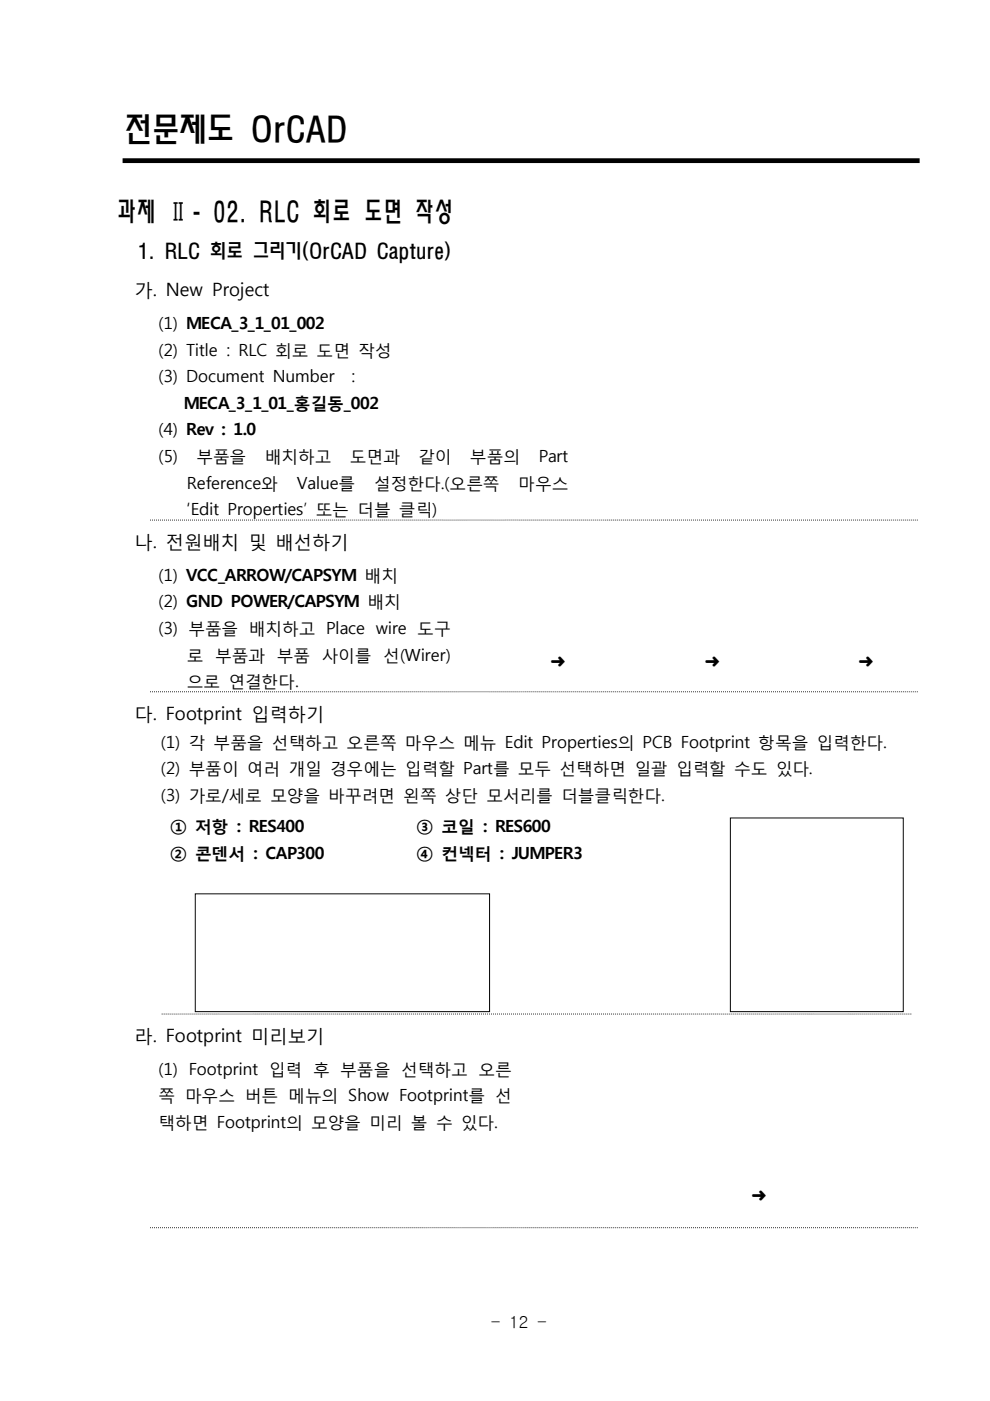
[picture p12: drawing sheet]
<svg xmlns="http://www.w3.org/2000/svg" width="210mm" height="297mm" viewBox="0 0 210 297" stroke-linecap="round" stroke-linejoin="round" font-family="sans-serif">
<defs><g id="words">
<text font-size="7" x="26.5" y="30">전문제도 OrCAD</text>
<text font-size="5.7" x="25" y="46.8">과제 Ⅱ- 02. RLC 회로 도면 작성</text>
<text font-size="4.2" x="29.2" y="54.7">1. RLC 회로 그리기(OrCAD Capture)</text>
<g font-size="3.9">
<text x="28.5" y="62.9">가. New Project</text>
<text x="28.5" y="116.2">나 전원배치 및 배선하기</text>
<text x="32.4" y="116.2">.</text>
<text x="28.5" y="152.6">다. Footprint 입력하기</text>
<text x="28.5" y="220.9">라. Footprint 미리보기</text>
</g>
<g font-size="3.6">
<text x="33.6" y="69.8">(1) MECA_3_1_01_002</text>
<text x="33.6" y="75.4">(2) Title : RLC 회로 도면 작성</text>
<text x="33.6" y="81.1">(3) Document Number</text>
<text x="74.5" y="81.1">:</text>
<text x="38.9" y="86.7">MECA_3_1_01_홍길동_002</text>
<text x="33.6" y="92.3">(4) Rev : 1.0</text>
<text x="33.6" y="98">(5)</text>
<text x="41.7" y="98">부품을</text>
<text x="56.1" y="98">배치하고</text>
<text x="74.2" y="98">도면과</text>
<text x="88.7" y="98">같이</text>
<text x="99.6" y="98">부품의</text>
<text x="114.2" y="98">Part</text>
<text x="39.6" y="103.7">Reference와</text>
<text x="62.9" y="103.7">Value를</text>
<text x="79.3" y="103.7">설정한다 오른쪽</text>
<text x="93.5" y="103.7">.(</text>
<text x="109.9" y="103.7">마우스</text>
<text x="39.6" y="109.2">‘Edit Properties’ 또는 더블 클릭)</text>
<text x="33.6" y="123.1">(1) VCC_ARROW/CAPSYM 배치</text>
<text x="33.6" y="128.7">(2) GND POWER/CAPSYM 배치</text>
<text x="33.6" y="134.4">(3) 부품을 배치하고 Place wire 도구</text>
<text x="39.6" y="140.1">로 부품과 부품 사이를 선(Wirer)</text>
<text x="116.6" y="141.3">➜</text>
<text x="149.3" y="141.3">➜</text>
<text x="181.9" y="141.3">➜</text>
<text x="39.6" y="145.7">으로 연결한다.</text>
<text x="34.1" y="158.5">(1) 각 부품을 선택하고 오른쪽 마우스 메뉴 Edit Properties의 PCB Footprint 항목을 입력한다.</text>
<text x="34.1" y="164.2">(2) 부품이 여러 개일 경우에는 입력할 Part를 모두 선택하면 일괄 입력할 수도 있다.</text>
<text x="34.1" y="169.8">(3) 가로 세로 모양을 바꾸려면 왼쪽 상단 모서리를 더블클릭한다.</text>
<text x="47.1" y="169.8">/</text>
<text x="36.1" y="176.5">① 저항 : RES400</text>
<text x="88.3" y="176.5">③ 코일 : RES600</text>
<text x="36.1" y="182.1">② 콘덴서 : CAP300</text>
<text x="88.3" y="182.1">④ 컨넥터 : JUMPER3</text>
<text x="33.6" y="227.9">(1) Footprint 입력 후 부품을 선택하고 오른</text>
<text x="33.6" y="233.5">쪽 마우스 버튼 메뉴의 Show Footprint를 선</text>
<text x="33.6" y="239.1">택하면 Footprint의 모양을 미리 볼 수 있다.</text>
<text x="159.2" y="254.5">➜</text>
<text x="104" y="281.5">- 12 -</text>
</g>
</g></defs>
<path d="M26 34.1h169" fill="none" stroke="#000" stroke-width="1" stroke-linecap="butt"/>
<g fill="none" stroke="#000" stroke-width=".21">
<path d="M31.8 110.3h.2M32.3 110.3h.1M32.7 110.3h.2M33.1 110.3h.2M33.5 110.3h.2M34 110.3h.1M34.4 110.3h.1M34.8 110.3h.2M35.2 110.3h.2M35.6 110.3h.2M36.1 110.3h.1M36.5 110.3h.2"/>
<path d="M36.9 110.3h.2M37.3 110.3h.2M37.8 110.3h.1M38.2 110.3h.2M38.6 110.3h.2M39 110.3h.2M39.5 110.3h.1M39.9 110.3h.1M40.3 110.3h.2M40.7 110.3h.2M41.1 110.3h.2M41.6 110.3h.1"/>
<path d="M42 110.3h.2M42.4 110.3h.2M42.8 110.3h.2M43.3 110.3h.1M43.7 110.3h.2M44.1 110.3h.2M44.5 110.3h.2M45 110.3h.1M45.4 110.3h.2M45.8 110.3h.2M46.2 110.3h.2M46.7 110.3h.1"/>
<path d="M47.1 110.3h.1M47.5 110.3h.2M47.9 110.3h.2M48.3 110.3h.2M48.8 110.3h.1M49.2 110.3h.2M49.6 110.3h.2M50 110.3h.2M50.5 110.3h.1M50.9 110.3h.2M51.3 110.3h.2M51.7 110.3h.2"/>
<path d="M52.2 110.3h.1M52.6 110.3h.1M53 110.3h.2M53.4 110.3h.2M53.8 110.3h.2M54.3 110.3h.1M54.7 110.3h.2M55.1 110.3h.2M55.5 110.3h.2M56 110.3h.1M56.4 110.3h.2M56.8 110.3h.2"/>
<path d="M57.2 110.3h.2M57.7 110.3h.1M58.1 110.3h.2M58.5 110.3h.2M58.9 110.3h.2M59.4 110.3h.1M59.8 110.3h.1M60.2 110.3h.2M60.6 110.3h.2M61 110.3h.2M61.5 110.3h.1M61.9 110.3h.2"/>
<path d="M62.3 110.3h.2M62.7 110.3h.2M63.2 110.3h.1M63.6 110.3h.2M64 110.3h.2M64.4 110.3h.2M64.9 110.3h.1M65.3 110.3h.1M65.7 110.3h.2M66.1 110.3h.2M66.5 110.3h.2M67 110.3h.1"/>
<path d="M67.4 110.3h.2M67.8 110.3h.2M68.2 110.3h.2M68.7 110.3h.1M69.1 110.3h.2M69.5 110.3h.2M69.9 110.3h.2M70.4 110.3h.1M70.8 110.3h.2M71.2 110.3h.2M71.6 110.3h.2M72.1 110.3h.1"/>
<path d="M72.5 110.3h.1M72.9 110.3h.2M73.3 110.3h.2M73.7 110.3h.2M74.2 110.3h.1M74.6 110.3h.2M75 110.3h.2M75.4 110.3h.2M75.9 110.3h.1M76.3 110.3h.2M76.7 110.3h.2M77.1 110.3h.2"/>
<path d="M77.6 110.3h.1M78 110.3h.1M78.4 110.3h.2M78.8 110.3h.2M79.2 110.3h.2M79.7 110.3h.1M80.1 110.3h.2M80.5 110.3h.2M80.9 110.3h.2M81.4 110.3h.1M81.8 110.3h.2M82.2 110.3h.2"/>
<path d="M82.6 110.3h.2M83.1 110.3h.1M83.5 110.3h.2M83.9 110.3h.2M84.3 110.3h.2M84.8 110.3h.1M85.2 110.3h.1M85.6 110.3h.2M86 110.3h.2M86.4 110.3h.2M86.9 110.3h.1M87.3 110.3h.2"/>
<path d="M87.7 110.3h.2M88.1 110.3h.2M88.6 110.3h.1M89 110.3h.2M89.4 110.3h.2M89.8 110.3h.2M90.3 110.3h.1M90.7 110.3h.1M91.1 110.3h.2M91.5 110.3h.2M91.9 110.3h.2M92.4 110.3h.1"/>
<path d="M92.8 110.3h.2M93.2 110.3h.2M93.6 110.3h.2M94.1 110.3h.1M94.5 110.3h.2M94.9 110.3h.2M95.3 110.3h.2M95.8 110.3h.1M96.2 110.3h.2M96.6 110.3h.2M97 110.3h.2M97.5 110.3h.1"/>
<path d="M97.9 110.3h.1M98.3 110.3h.2M98.7 110.3h.2M99.1 110.3h.2M99.6 110.3h.1M100 110.3h.2M100.4 110.3h.2M100.8 110.3h.2M101.3 110.3h.1M101.7 110.3h.2M102.1 110.3h.2M102.5 110.3h.2"/>
<path d="M103 110.3h.1M103.4 110.3h.1M103.8 110.3h.2M104.2 110.3h.2M104.6 110.3h.2M105.1 110.3h.1M105.5 110.3h.2M105.9 110.3h.2M106.3 110.3h.2M106.8 110.3h.1M107.2 110.3h.2M107.6 110.3h.2"/>
<path d="M108 110.3h.2M108.5 110.3h.1M108.9 110.3h.2M109.3 110.3h.2M109.7 110.3h.2M110.2 110.3h.1M110.6 110.3h.1M111 110.3h.2M111.4 110.3h.2M111.8 110.3h.2M112.3 110.3h.1M112.7 110.3h.2"/>
<path d="M113.1 110.3h.2M113.5 110.3h.2M114 110.3h.1M114.4 110.3h.2M114.8 110.3h.2M115.2 110.3h.2M115.7 110.3h.1M116.1 110.3h.1M116.5 110.3h.2M116.9 110.3h.2M117.3 110.3h.2M117.8 110.3h.1"/>
<path d="M118.2 110.3h.2M118.6 110.3h.2M119 110.3h.2M119.5 110.3h.1M119.9 110.3h.2M120.3 110.3h.2M120.7 110.3h.2M121.2 110.3h.1M121.6 110.3h.2M122 110.3h.2M122.4 110.3h.2M122.9 110.3h.1"/>
<path d="M123.3 110.3h.1M123.7 110.3h.2M124.1 110.3h.2M124.5 110.3h.2M125 110.3h.1M125.4 110.3h.2M125.8 110.3h.2M126.2 110.3h.2M126.7 110.3h.1M127.1 110.3h.2M127.5 110.3h.2M127.9 110.3h.2"/>
<path d="M128.4 110.3h.1M128.8 110.3h.1M129.2 110.3h.2M129.6 110.3h.2M130 110.3h.2M130.5 110.3h.1M130.9 110.3h.2M131.3 110.3h.2M131.7 110.3h.2M132.2 110.3h.1M132.6 110.3h.2M133 110.3h.2"/>
<path d="M133.4 110.3h.2M133.9 110.3h.1M134.3 110.3h.2M134.7 110.3h.2M135.1 110.3h.2M135.6 110.3h.1M136 110.3h.1M136.4 110.3h.2M136.8 110.3h.2M137.2 110.3h.2M137.7 110.3h.1M138.1 110.3h.2"/>
<path d="M138.5 110.3h.2M138.9 110.3h.2M139.4 110.3h.1M139.8 110.3h.2M140.2 110.3h.2M140.6 110.3h.2M141.1 110.3h.1M141.5 110.3h.1M141.9 110.3h.2M142.3 110.3h.2M142.7 110.3h.2M143.2 110.3h.1"/>
<path d="M143.6 110.3h.2M144 110.3h.2M144.4 110.3h.2M144.9 110.3h.1M145.3 110.3h.2M145.7 110.3h.2M146.1 110.3h.2M146.6 110.3h.1M147 110.3h.2M147.4 110.3h.2M147.8 110.3h.2M148.3 110.3h.1"/>
<path d="M148.7 110.3h.1M149.1 110.3h.2M149.5 110.3h.2M149.9 110.3h.2M150.4 110.3h.1M150.8 110.3h.2M151.2 110.3h.2M151.6 110.3h.2M152.1 110.3h.1M152.5 110.3h.2M152.9 110.3h.2M153.3 110.3h.2"/>
<path d="M153.8 110.3h.1M154.2 110.3h.1M154.6 110.3h.2M155 110.3h.2M155.4 110.3h.2M155.9 110.3h.1M156.3 110.3h.2M156.7 110.3h.2M157.1 110.3h.2M157.6 110.3h.1M158 110.3h.2M158.4 110.3h.2"/>
<path d="M158.8 110.3h.2M159.3 110.3h.1M159.7 110.3h.2M160.1 110.3h.2M160.5 110.3h.2M161 110.3h.1M161.4 110.3h.1M161.8 110.3h.2M162.2 110.3h.2M162.6 110.3h.2M163.1 110.3h.1M163.5 110.3h.2"/>
<path d="M163.9 110.3h.2M164.3 110.3h.2M164.8 110.3h.1M165.2 110.3h.2M165.6 110.3h.2M166 110.3h.2M166.5 110.3h.1M166.9 110.3h.1M167.3 110.3h.2M167.7 110.3h.2M168.1 110.3h.2M168.6 110.3h.1"/>
<path d="M169 110.3h.2M169.4 110.3h.2M169.8 110.3h.2M170.3 110.3h.1M170.7 110.3h.2M171.1 110.3h.2M171.5 110.3h.2M172 110.3h.1M172.4 110.3h.2M172.8 110.3h.2M173.2 110.3h.2M173.7 110.3h.1"/>
<path d="M174.1 110.3h.1M174.5 110.3h.2M174.9 110.3h.2M175.3 110.3h.2M175.8 110.3h.1M176.2 110.3h.2M176.6 110.3h.2M177 110.3h.2M177.5 110.3h.1M177.9 110.3h.2M178.3 110.3h.2M178.7 110.3h.2"/>
<path d="M179.2 110.3h.1M179.6 110.3h.1M180 110.3h.2M180.4 110.3h.2M180.8 110.3h.2M181.3 110.3h.1M181.7 110.3h.2M182.1 110.3h.2M182.5 110.3h.2M183 110.3h.1M183.4 110.3h.2M183.8 110.3h.2"/>
<path d="M184.2 110.3h.2M184.7 110.3h.1M185.1 110.3h.2M185.5 110.3h.2M185.9 110.3h.2M186.4 110.3h.1M186.8 110.3h.1M187.2 110.3h.2M187.6 110.3h.2M188 110.3h.2M188.5 110.3h.1M188.9 110.3h.2"/>
<path d="M189.3 110.3h.2M189.7 110.3h.2M190.2 110.3h.1M190.6 110.3h.2M191 110.3h.2M191.4 110.3h.2M191.9 110.3h.1M192.3 110.3h.1M192.7 110.3h.2M193.1 110.3h.2M193.5 110.3h.2M194 110.3h.1"/>
<path d="M194.4 110.3h.2M31.8 146.7h.2M32.3 146.7h.1M32.7 146.7h.2M33.1 146.7h.2M33.5 146.7h.2M34 146.7h.1M34.4 146.7h.1M34.8 146.7h.2M35.2 146.7h.2M35.6 146.7h.2M36.1 146.7h.1"/>
<path d="M36.5 146.7h.2M36.9 146.7h.2M37.3 146.7h.2M37.8 146.7h.1M38.2 146.7h.2M38.6 146.7h.2M39 146.7h.2M39.5 146.7h.1M39.9 146.7h.1M40.3 146.7h.2M40.7 146.7h.2M41.1 146.7h.2"/>
<path d="M41.6 146.7h.1M42 146.7h.2M42.4 146.7h.2M42.8 146.7h.2M43.3 146.7h.1M43.7 146.7h.2M44.1 146.7h.2M44.5 146.7h.2M45 146.7h.1M45.4 146.7h.2M45.8 146.7h.2M46.2 146.7h.2"/>
<path d="M46.7 146.7h.1M47.1 146.7h.1M47.5 146.7h.2M47.9 146.7h.2M48.3 146.7h.2M48.8 146.7h.1M49.2 146.7h.2M49.6 146.7h.2M50 146.7h.2M50.5 146.7h.1M50.9 146.7h.2M51.3 146.7h.2"/>
<path d="M51.7 146.7h.2M52.2 146.7h.1M52.6 146.7h.1M53 146.7h.2M53.4 146.7h.2M53.8 146.7h.2M54.3 146.7h.1M54.7 146.7h.2M55.1 146.7h.2M55.5 146.7h.2M56 146.7h.1M56.4 146.7h.2"/>
<path d="M56.8 146.7h.2M57.2 146.7h.2M57.7 146.7h.1M58.1 146.7h.2M58.5 146.7h.2M58.9 146.7h.2M59.4 146.7h.1M59.8 146.7h.1M60.2 146.7h.2M60.6 146.7h.2M61 146.7h.2M61.5 146.7h.1"/>
<path d="M61.9 146.7h.2M62.3 146.7h.2M62.7 146.7h.2M63.2 146.7h.1M63.6 146.7h.2M64 146.7h.2M64.4 146.7h.2M64.9 146.7h.1M65.3 146.7h.1M65.7 146.7h.2M66.1 146.7h.2M66.5 146.7h.2"/>
<path d="M67 146.7h.1M67.4 146.7h.2M67.8 146.7h.2M68.2 146.7h.2M68.7 146.7h.1M69.1 146.7h.2M69.5 146.7h.2M69.9 146.7h.2M70.4 146.7h.1M70.8 146.7h.2M71.2 146.7h.2M71.6 146.7h.2"/>
<path d="M72.1 146.7h.1M72.5 146.7h.1M72.9 146.7h.2M73.3 146.7h.2M73.7 146.7h.2M74.2 146.7h.1M74.6 146.7h.2M75 146.7h.2M75.4 146.7h.2M75.9 146.7h.1M76.3 146.7h.2M76.7 146.7h.2"/>
<path d="M77.1 146.7h.2M77.6 146.7h.1M78 146.7h.1M78.4 146.7h.2M78.8 146.7h.2M79.2 146.7h.2M79.7 146.7h.1M80.1 146.7h.2M80.5 146.7h.2M80.9 146.7h.2M81.4 146.7h.1M81.8 146.7h.2"/>
<path d="M82.2 146.7h.2M82.6 146.7h.2M83.1 146.7h.1M83.5 146.7h.2M83.9 146.7h.2M84.3 146.7h.2M84.8 146.7h.1M85.2 146.7h.1M85.6 146.7h.2M86 146.7h.2M86.4 146.7h.2M86.9 146.7h.1"/>
<path d="M87.3 146.7h.2M87.7 146.7h.2M88.1 146.7h.2M88.6 146.7h.1M89 146.7h.2M89.4 146.7h.2M89.8 146.7h.2M90.3 146.7h.1M90.7 146.7h.1M91.1 146.7h.2M91.5 146.7h.2M91.9 146.7h.2"/>
<path d="M92.4 146.7h.1M92.8 146.7h.2M93.2 146.7h.2M93.6 146.7h.2M94.1 146.7h.1M94.5 146.7h.2M94.9 146.7h.2M95.3 146.7h.2M95.8 146.7h.1M96.2 146.7h.2M96.6 146.7h.2M97 146.7h.2"/>
<path d="M97.5 146.7h.1M97.9 146.7h.1M98.3 146.7h.2M98.7 146.7h.2M99.1 146.7h.2M99.6 146.7h.1M100 146.7h.2M100.4 146.7h.2M100.8 146.7h.2M101.3 146.7h.1M101.7 146.7h.2M102.1 146.7h.2"/>
<path d="M102.5 146.7h.2M103 146.7h.1M103.4 146.7h.1M103.8 146.7h.2M104.2 146.7h.2M104.6 146.7h.2M105.1 146.7h.1M105.5 146.7h.2M105.9 146.7h.2M106.3 146.7h.2M106.8 146.7h.1M107.2 146.7h.2"/>
<path d="M107.6 146.7h.2M108 146.7h.2M108.5 146.7h.1M108.9 146.7h.2M109.3 146.7h.2M109.7 146.7h.2M110.2 146.7h.1M110.6 146.7h.1M111 146.7h.2M111.4 146.7h.2M111.8 146.7h.2M112.3 146.7h.1"/>
<path d="M112.7 146.7h.2M113.1 146.7h.2M113.5 146.7h.2M114 146.7h.1M114.4 146.7h.2M114.8 146.7h.2M115.2 146.7h.2M115.7 146.7h.1M116.1 146.7h.1M116.5 146.7h.2M116.9 146.7h.2M117.3 146.7h.2"/>
<path d="M117.8 146.7h.1M118.2 146.7h.2M118.6 146.7h.2M119 146.7h.2M119.5 146.7h.1M119.9 146.7h.2M120.3 146.7h.2M120.7 146.7h.2M121.2 146.7h.1M121.6 146.7h.2M122 146.7h.2M122.4 146.7h.2"/>
<path d="M122.9 146.7h.1M123.3 146.7h.1M123.7 146.7h.2M124.1 146.7h.2M124.5 146.7h.2M125 146.7h.1M125.4 146.7h.2M125.8 146.7h.2M126.2 146.7h.2M126.7 146.7h.1M127.1 146.7h.2M127.5 146.7h.2"/>
<path d="M127.9 146.7h.2M128.4 146.7h.1M128.8 146.7h.1M129.2 146.7h.2M129.6 146.7h.2M130 146.7h.2M130.5 146.7h.1M130.9 146.7h.2M131.3 146.7h.2M131.7 146.7h.2M132.2 146.7h.1M132.6 146.7h.2"/>
<path d="M133 146.7h.2M133.4 146.7h.2M133.9 146.7h.1M134.3 146.7h.2M134.7 146.7h.2M135.1 146.7h.2M135.6 146.7h.1M136 146.7h.1M136.4 146.7h.2M136.8 146.7h.2M137.2 146.7h.2M137.7 146.7h.1"/>
<path d="M138.1 146.7h.2M138.5 146.7h.2M138.9 146.7h.2M139.4 146.7h.1M139.8 146.7h.2M140.2 146.7h.2M140.6 146.7h.2M141.1 146.7h.1M141.5 146.7h.1M141.9 146.7h.2M142.3 146.7h.2M142.7 146.7h.2"/>
<path d="M143.2 146.7h.1M143.6 146.7h.2M144 146.7h.2M144.4 146.7h.2M144.9 146.7h.1M145.3 146.7h.2M145.7 146.7h.2M146.1 146.7h.2M146.6 146.7h.1M147 146.7h.2M147.4 146.7h.2M147.8 146.7h.2"/>
<path d="M148.3 146.7h.1M148.7 146.7h.1M149.1 146.7h.2M149.5 146.7h.2M149.9 146.7h.2M150.4 146.7h.1M150.8 146.7h.2M151.2 146.7h.2M151.6 146.7h.2M152.1 146.7h.1M152.5 146.7h.2M152.9 146.7h.2"/>
<path d="M153.3 146.7h.2M153.8 146.7h.1M154.2 146.7h.1M154.6 146.7h.2M155 146.7h.2M155.4 146.7h.2M155.9 146.7h.1M156.3 146.7h.2M156.7 146.7h.2M157.1 146.7h.2M157.6 146.7h.1M158 146.7h.2"/>
<path d="M158.4 146.7h.2M158.8 146.7h.2M159.3 146.7h.1M159.7 146.7h.2M160.1 146.7h.2M160.5 146.7h.2M161 146.7h.1M161.4 146.7h.1M161.8 146.7h.2M162.2 146.7h.2M162.6 146.7h.2M163.1 146.7h.1"/>
<path d="M163.5 146.7h.2M163.9 146.7h.2M164.3 146.7h.2M164.8 146.7h.1M165.2 146.7h.2M165.6 146.7h.2M166 146.7h.2M166.5 146.7h.1M166.9 146.7h.1M167.3 146.7h.2M167.7 146.7h.2M168.1 146.7h.2"/>
<path d="M168.6 146.7h.1M169 146.7h.2M169.4 146.7h.2M169.8 146.7h.2M170.3 146.7h.1M170.7 146.7h.2M171.1 146.7h.2M171.5 146.7h.2M172 146.7h.1M172.4 146.7h.2M172.8 146.7h.2M173.2 146.7h.2"/>
<path d="M173.7 146.7h.1M174.1 146.7h.1M174.5 146.7h.2M174.9 146.7h.2M175.3 146.7h.2M175.8 146.7h.1M176.2 146.7h.2M176.6 146.7h.2M177 146.7h.2M177.5 146.7h.1M177.9 146.7h.2M178.3 146.7h.2"/>
<path d="M178.7 146.7h.2M179.2 146.7h.1M179.6 146.7h.1M180 146.7h.2M180.4 146.7h.2M180.8 146.7h.2M181.3 146.7h.1M181.7 146.7h.2M182.1 146.7h.2M182.5 146.7h.2M183 146.7h.1M183.4 146.7h.2"/>
<path d="M183.8 146.7h.2M184.2 146.7h.2M184.7 146.7h.1M185.1 146.7h.2M185.5 146.7h.2M185.9 146.7h.2M186.4 146.7h.1M186.8 146.7h.1M187.2 146.7h.2M187.6 146.7h.2M188 146.7h.2M188.5 146.7h.1"/>
<path d="M188.9 146.7h.2M189.3 146.7h.2M189.7 146.7h.2M190.2 146.7h.1M190.6 146.7h.2M191 146.7h.2M191.4 146.7h.2M191.9 146.7h.1M192.3 146.7h.1M192.7 146.7h.2M193.1 146.7h.2M193.5 146.7h.2"/>
<path d="M194 146.7h.1M194.4 146.7h.2M154.9 173.4h36.6v41.1h-36.6zM41.4 189.5h62.4v25h-62.4zM34.3 215h.2M34.7 215h.2M35.1 215h.2M35.6 215h.1M36 215h.2M36.4 215h.2M36.8 215h.2M37.3 215h.1"/>
<path d="M37.7 215h.1M38.1 215h.2M38.5 215h.2M38.9 215h.2M39.4 215h.1M39.8 215h.2M40.2 215h.2M40.6 215h.2M41.1 215h.1M41.5 215h.2M41.9 215h.2M42.3 215h.2"/>
<path d="M42.8 215h.1M43.2 215h.1M43.6 215h.2M44 215h.2M44.4 215h.2M44.9 215h.1M45.3 215h.2M45.7 215h.2M46.1 215h.2M46.6 215h.1M47 215h.2M47.4 215h.2"/>
<path d="M47.8 215h.2M48.3 215h.1M48.7 215h.2M49.1 215h.2M49.5 215h.2M50 215h.1M50.4 215h.1M50.8 215h.2M51.2 215h.2M51.6 215h.2M52.1 215h.1M52.5 215h.2"/>
<path d="M52.9 215h.2M53.3 215h.2M53.8 215h.1M54.2 215h.2M54.6 215h.2M55 215h.2M55.5 215h.1M55.9 215h.1M56.3 215h.2M56.7 215h.2M57.1 215h.2M57.6 215h.1"/>
<path d="M58 215h.2M58.4 215h.2M58.8 215h.2M59.3 215h.1M59.7 215h.2M60.1 215h.2M60.5 215h.2M61 215h.1M61.4 215h.2M61.8 215h.2M62.2 215h.2M62.7 215h.1"/>
<path d="M63.1 215h.1M63.5 215h.2M63.9 215h.2M64.3 215h.2M64.8 215h.1M65.2 215h.2M65.6 215h.2M66 215h.2M66.5 215h.1M66.9 215h.2M67.3 215h.2M67.7 215h.2"/>
<path d="M68.2 215h.1M68.6 215h.1M69 215h.2M69.4 215h.2M69.8 215h.2M70.3 215h.1M70.7 215h.2M71.1 215h.2M71.5 215h.2M72 215h.1M72.4 215h.2M72.8 215h.2"/>
<path d="M73.2 215h.2M73.7 215h.1M74.1 215h.2M74.5 215h.2M74.9 215h.2M75.4 215h.1M75.8 215h.1M76.2 215h.2M76.6 215h.2M77 215h.2M77.5 215h.1M77.9 215h.2"/>
<path d="M78.3 215h.2M78.7 215h.2M79.2 215h.1M79.6 215h.2M80 215h.2M80.4 215h.2M80.9 215h.1M81.3 215h.1M81.7 215h.2M82.1 215h.2M82.5 215h.2M83 215h.1"/>
<path d="M83.4 215h.2M83.8 215h.2M84.2 215h.2M84.7 215h.1M85.1 215h.2M85.5 215h.2M85.9 215h.2M86.4 215h.1M86.8 215h.2M87.2 215h.2M87.6 215h.2M88.1 215h.1"/>
<path d="M88.5 215h.1M88.9 215h.2M89.3 215h.2M89.7 215h.2M90.2 215h.1M90.6 215h.2M91 215h.2M91.4 215h.2M91.9 215h.1M92.3 215h.2M92.7 215h.2M93.1 215h.2"/>
<path d="M93.6 215h.1M94 215h.1M94.4 215h.2M94.8 215h.2M95.2 215h.2M95.7 215h.1M96.1 215h.2M96.5 215h.2M96.9 215h.2M97.4 215h.1M97.8 215h.2M98.2 215h.2"/>
<path d="M98.6 215h.2M99.1 215h.1M99.5 215h.2M99.9 215h.2M100.3 215h.2M100.8 215h.1M101.2 215h.1M101.6 215h.2M102 215h.2M102.4 215h.2M102.9 215h.1M103.3 215h.2"/>
<path d="M103.7 215h.2M104.1 215h.2M104.6 215h.1M105 215h.2M105.4 215h.2M105.8 215h.2M106.3 215h.1M106.7 215h.1M107.1 215h.2M107.5 215h.2M107.9 215h.2M108.4 215h.1"/>
<path d="M108.8 215h.2M109.2 215h.2M109.6 215h.2M110.1 215h.1M110.5 215h.2M110.9 215h.2M111.3 215h.2M111.8 215h.1M112.2 215h.2M112.6 215h.2M113 215h.2M113.5 215h.1"/>
<path d="M113.9 215h.1M114.3 215h.2M114.7 215h.2M115.1 215h.2M115.6 215h.1M116 215h.2M116.4 215h.2M116.8 215h.2M117.3 215h.1M117.7 215h.2M118.1 215h.2M118.5 215h.2"/>
<path d="M119 215h.1M119.4 215h.1M119.8 215h.2M120.2 215h.2M120.6 215h.2M121.1 215h.1M121.5 215h.2M121.9 215h.2M122.3 215h.2M122.8 215h.1M123.2 215h.2M123.6 215h.2"/>
<path d="M124 215h.2M124.5 215h.1M124.9 215h.2M125.3 215h.2M125.7 215h.2M126.2 215h.1M126.6 215h.1M127 215h.2M127.4 215h.2M127.8 215h.2M128.3 215h.1M128.7 215h.2"/>
<path d="M129.1 215h.2M129.5 215h.2M130 215h.1M130.4 215h.2M130.8 215h.2M131.2 215h.2M131.7 215h.1M132.1 215h.1M132.5 215h.2M132.9 215h.2M133.3 215h.2M133.8 215h.1"/>
<path d="M134.2 215h.2M134.6 215h.2M135 215h.2M135.5 215h.1M135.9 215h.2M136.3 215h.2M136.7 215h.2M137.2 215h.1M137.6 215h.2M138 215h.2M138.4 215h.2M138.9 215h.1"/>
<path d="M139.3 215h.1M139.7 215h.2M140.1 215h.2M140.5 215h.2M141 215h.1M141.4 215h.2M141.8 215h.2M142.2 215h.2M142.7 215h.1M143.1 215h.2M143.5 215h.2M143.9 215h.2"/>
<path d="M144.4 215h.1M144.8 215h.1M145.2 215h.2M145.6 215h.2M146 215h.2M146.5 215h.1M146.9 215h.2M147.3 215h.2M147.7 215h.2M148.2 215h.1M148.6 215h.2M149 215h.2"/>
<path d="M149.4 215h.2M149.9 215h.1M150.3 215h.2M150.7 215h.2M151.1 215h.2M151.6 215h.1M152 215h.1M152.4 215h.2M152.8 215h.2M153.2 215h.2M153.7 215h.1M154.1 215h.2"/>
<path d="M154.5 215h.2M154.9 215h.2M155.4 215h.1M155.8 215h.2M156.2 215h.2M156.6 215h.2M157.1 215h.1M157.5 215h.1M157.9 215h.2M158.3 215h.2M158.7 215h.2M159.2 215h.1"/>
<path d="M159.6 215h.2M160 215h.2M160.4 215h.2M160.9 215h.1M161.3 215h.2M161.7 215h.2M162.1 215h.2M162.6 215h.1M163 215h.2M163.4 215h.2M163.8 215h.2M164.3 215h.1"/>
<path d="M164.7 215h.1M165.1 215h.2M165.5 215h.2M165.9 215h.2M166.4 215h.1M166.8 215h.2M167.2 215h.2M167.6 215h.2M168.1 215h.1M168.5 215h.2M168.9 215h.2M169.3 215h.2"/>
<path d="M169.8 215h.1M170.2 215h.1M170.6 215h.2M171 215h.2M171.4 215h.2M171.9 215h.1M172.3 215h.2M172.7 215h.2M173.1 215h.2M173.6 215h.1M174 215h.2M174.4 215h.2"/>
<path d="M174.8 215h.2M175.3 215h.1M175.7 215h.2M176.1 215h.2M176.5 215h.2M177 215h.1M177.4 215h.1M177.8 215h.2M178.2 215h.2M178.6 215h.2M179.1 215h.1M179.5 215h.2"/>
<path d="M179.9 215h.2M180.3 215h.2M180.8 215h.1M181.2 215h.2M181.6 215h.2M182 215h.2M182.5 215h.1M182.9 215h.1M183.3 215h.2M183.7 215h.2M184.1 215h.2M184.6 215h.1"/>
<path d="M185 215h.2M185.4 215h.2M185.8 215h.2M186.3 215h.1M186.7 215h.2M187.1 215h.2M187.5 215h.2M188 215h.1M188.4 215h.2M188.8 215h.2M189.2 215h.2M189.7 215h.1"/>
<path d="M190.1 215h.1M190.5 215h.2M190.9 215h.2M191.3 215h.2M191.8 215h.1M192.2 215h.2M192.6 215h.2M193 215h.2M31.8 260.3h.2M32.3 260.3h.1M32.7 260.3h.2M33.1 260.3h.2"/>
<path d="M33.5 260.3h.2M34 260.3h.1M34.4 260.3h.1M34.8 260.3h.2M35.2 260.3h.2M35.6 260.3h.2M36.1 260.3h.1M36.5 260.3h.2M36.9 260.3h.2M37.3 260.3h.2M37.8 260.3h.1M38.2 260.3h.2"/>
<path d="M38.6 260.3h.2M39 260.3h.2M39.5 260.3h.1M39.9 260.3h.1M40.3 260.3h.2M40.7 260.3h.2M41.1 260.3h.2M41.6 260.3h.1M42 260.3h.2M42.4 260.3h.2M42.8 260.3h.2M43.3 260.3h.1"/>
<path d="M43.7 260.3h.2M44.1 260.3h.2M44.5 260.3h.2M45 260.3h.1M45.4 260.3h.2M45.8 260.3h.2M46.2 260.3h.2M46.7 260.3h.1M47.1 260.3h.1M47.5 260.3h.2M47.9 260.3h.2M48.3 260.3h.2"/>
<path d="M48.8 260.3h.1M49.2 260.3h.2M49.6 260.3h.2M50 260.3h.2M50.5 260.3h.1M50.9 260.3h.2M51.3 260.3h.2M51.7 260.3h.2M52.2 260.3h.1M52.6 260.3h.1M53 260.3h.2M53.4 260.3h.2"/>
<path d="M53.8 260.3h.2M54.3 260.3h.1M54.7 260.3h.2M55.1 260.3h.2M55.5 260.3h.2M56 260.3h.1M56.4 260.3h.2M56.8 260.3h.2M57.2 260.3h.2M57.7 260.3h.1M58.1 260.3h.2M58.5 260.3h.2"/>
<path d="M58.9 260.3h.2M59.4 260.3h.1M59.8 260.3h.1M60.2 260.3h.2M60.6 260.3h.2M61 260.3h.2M61.5 260.3h.1M61.9 260.3h.2M62.3 260.3h.2M62.7 260.3h.2M63.2 260.3h.1M63.6 260.3h.2"/>
<path d="M64 260.3h.2M64.4 260.3h.2M64.9 260.3h.1M65.3 260.3h.1M65.7 260.3h.2M66.1 260.3h.2M66.5 260.3h.2M67 260.3h.1M67.4 260.3h.2M67.8 260.3h.2M68.2 260.3h.2M68.7 260.3h.1"/>
<path d="M69.1 260.3h.2M69.5 260.3h.2M69.9 260.3h.2M70.4 260.3h.1M70.8 260.3h.2M71.2 260.3h.2M71.6 260.3h.2M72.1 260.3h.1M72.5 260.3h.1M72.9 260.3h.2M73.3 260.3h.2M73.7 260.3h.2"/>
<path d="M74.2 260.3h.1M74.6 260.3h.2M75 260.3h.2M75.4 260.3h.2M75.9 260.3h.1M76.3 260.3h.2M76.7 260.3h.2M77.1 260.3h.2M77.6 260.3h.1M78 260.3h.1M78.4 260.3h.2M78.8 260.3h.2"/>
<path d="M79.2 260.3h.2M79.7 260.3h.1M80.1 260.3h.2M80.5 260.3h.2M80.9 260.3h.2M81.4 260.3h.1M81.8 260.3h.2M82.2 260.3h.2M82.6 260.3h.2M83.1 260.3h.1M83.5 260.3h.2M83.9 260.3h.2"/>
<path d="M84.3 260.3h.2M84.8 260.3h.1M85.2 260.3h.1M85.6 260.3h.2M86 260.3h.2M86.4 260.3h.2M86.9 260.3h.1M87.3 260.3h.2M87.7 260.3h.2M88.1 260.3h.2M88.6 260.3h.1M89 260.3h.2"/>
<path d="M89.4 260.3h.2M89.8 260.3h.2M90.3 260.3h.1M90.7 260.3h.1M91.1 260.3h.2M91.5 260.3h.2M91.9 260.3h.2M92.4 260.3h.1M92.8 260.3h.2M93.2 260.3h.2M93.6 260.3h.2M94.1 260.3h.1"/>
<path d="M94.5 260.3h.2M94.9 260.3h.2M95.3 260.3h.2M95.8 260.3h.1M96.2 260.3h.2M96.6 260.3h.2M97 260.3h.2M97.5 260.3h.1M97.9 260.3h.1M98.3 260.3h.2M98.7 260.3h.2M99.1 260.3h.2"/>
<path d="M99.6 260.3h.1M100 260.3h.2M100.4 260.3h.2M100.8 260.3h.2M101.3 260.3h.1M101.7 260.3h.2M102.1 260.3h.2M102.5 260.3h.2M103 260.3h.1M103.4 260.3h.1M103.8 260.3h.2M104.2 260.3h.2"/>
<path d="M104.6 260.3h.2M105.1 260.3h.1M105.5 260.3h.2M105.9 260.3h.2M106.3 260.3h.2M106.8 260.3h.1M107.2 260.3h.2M107.6 260.3h.2M108 260.3h.2M108.5 260.3h.1M108.9 260.3h.2M109.3 260.3h.2"/>
<path d="M109.7 260.3h.2M110.2 260.3h.1M110.6 260.3h.1M111 260.3h.2M111.4 260.3h.2M111.8 260.3h.2M112.3 260.3h.1M112.7 260.3h.2M113.1 260.3h.2M113.5 260.3h.2M114 260.3h.1M114.4 260.3h.2"/>
<path d="M114.8 260.3h.2M115.2 260.3h.2M115.7 260.3h.1M116.1 260.3h.1M116.5 260.3h.2M116.9 260.3h.2M117.3 260.3h.2M117.8 260.3h.1M118.2 260.3h.2M118.6 260.3h.2M119 260.3h.2M119.5 260.3h.1"/>
<path d="M119.9 260.3h.2M120.3 260.3h.2M120.7 260.3h.2M121.2 260.3h.1M121.6 260.3h.2M122 260.3h.2M122.4 260.3h.2M122.9 260.3h.1M123.3 260.3h.1M123.7 260.3h.2M124.1 260.3h.2M124.5 260.3h.2"/>
<path d="M125 260.3h.1M125.4 260.3h.2M125.8 260.3h.2M126.2 260.3h.2M126.7 260.3h.1M127.1 260.3h.2M127.5 260.3h.2M127.9 260.3h.2M128.4 260.3h.1M128.8 260.3h.1M129.2 260.3h.2M129.6 260.3h.2"/>
<path d="M130 260.3h.2M130.5 260.3h.1M130.9 260.3h.2M131.3 260.3h.2M131.7 260.3h.2M132.2 260.3h.1M132.6 260.3h.2M133 260.3h.2M133.4 260.3h.2M133.9 260.3h.1M134.3 260.3h.2M134.7 260.3h.2"/>
<path d="M135.1 260.3h.2M135.6 260.3h.1M136 260.3h.1M136.4 260.3h.2M136.8 260.3h.2M137.2 260.3h.2M137.7 260.3h.1M138.1 260.3h.2M138.5 260.3h.2M138.9 260.3h.2M139.4 260.3h.1M139.8 260.3h.2"/>
<path d="M140.2 260.3h.2M140.6 260.3h.2M141.1 260.3h.1M141.5 260.3h.1M141.9 260.3h.2M142.3 260.3h.2M142.7 260.3h.2M143.2 260.3h.1M143.6 260.3h.2M144 260.3h.2M144.4 260.3h.2M144.9 260.3h.1"/>
<path d="M145.3 260.3h.2M145.7 260.3h.2M146.1 260.3h.2M146.6 260.3h.1M147 260.3h.2M147.4 260.3h.2M147.8 260.3h.2M148.3 260.3h.1M148.7 260.3h.1M149.1 260.3h.2M149.5 260.3h.2M149.9 260.3h.2"/>
<path d="M150.4 260.3h.1M150.8 260.3h.2M151.2 260.3h.2M151.6 260.3h.2M152.1 260.3h.1M152.5 260.3h.2M152.9 260.3h.2M153.3 260.3h.2M153.8 260.3h.1M154.2 260.3h.1M154.6 260.3h.2M155 260.3h.2"/>
<path d="M155.4 260.3h.2M155.9 260.3h.1M156.3 260.3h.2M156.7 260.3h.2M157.1 260.3h.2M157.6 260.3h.1M158 260.3h.2M158.4 260.3h.2M158.8 260.3h.2M159.3 260.3h.1M159.7 260.3h.2M160.1 260.3h.2"/>
<path d="M160.5 260.3h.2M161 260.3h.1M161.4 260.3h.1M161.8 260.3h.2M162.2 260.3h.2M162.6 260.3h.2M163.1 260.3h.1M163.5 260.3h.2M163.9 260.3h.2M164.3 260.3h.2M164.8 260.3h.1M165.2 260.3h.2"/>
<path d="M165.6 260.3h.2M166 260.3h.2M166.5 260.3h.1M166.9 260.3h.1M167.3 260.3h.2M167.7 260.3h.2M168.1 260.3h.2M168.6 260.3h.1M169 260.3h.2M169.4 260.3h.2M169.8 260.3h.2M170.3 260.3h.1"/>
<path d="M170.7 260.3h.2M171.1 260.3h.2M171.5 260.3h.2M172 260.3h.1M172.4 260.3h.2M172.8 260.3h.2M173.2 260.3h.2M173.7 260.3h.1M174.1 260.3h.1M174.5 260.3h.2M174.9 260.3h.2M175.3 260.3h.2"/>
<path d="M175.8 260.3h.1M176.2 260.3h.2M176.6 260.3h.2M177 260.3h.2M177.5 260.3h.1M177.9 260.3h.2M178.3 260.3h.2M178.7 260.3h.2M179.2 260.3h.1M179.6 260.3h.1M180 260.3h.2M180.4 260.3h.2"/>
<path d="M180.8 260.3h.2M181.3 260.3h.1M181.7 260.3h.2M182.1 260.3h.2M182.5 260.3h.2M183 260.3h.1M183.4 260.3h.2M183.8 260.3h.2M184.2 260.3h.2M184.7 260.3h.1M185.1 260.3h.2M185.5 260.3h.2"/>
<path d="M185.9 260.3h.2M186.4 260.3h.1M186.8 260.3h.1M187.2 260.3h.2M187.6 260.3h.2M188 260.3h.2M188.5 260.3h.1M188.9 260.3h.2M189.3 260.3h.2M189.7 260.3h.2M190.2 260.3h.1M190.6 260.3h.2"/>
<path d="M191 260.3h.2M191.4 260.3h.2M191.9 260.3h.1M192.3 260.3h.1M192.7 260.3h.2M193.1 260.3h.2M193.5 260.3h.2M194 260.3h.1M194.4 260.3h.2"/>
</g>
<use href="#words"/>
</svg>
